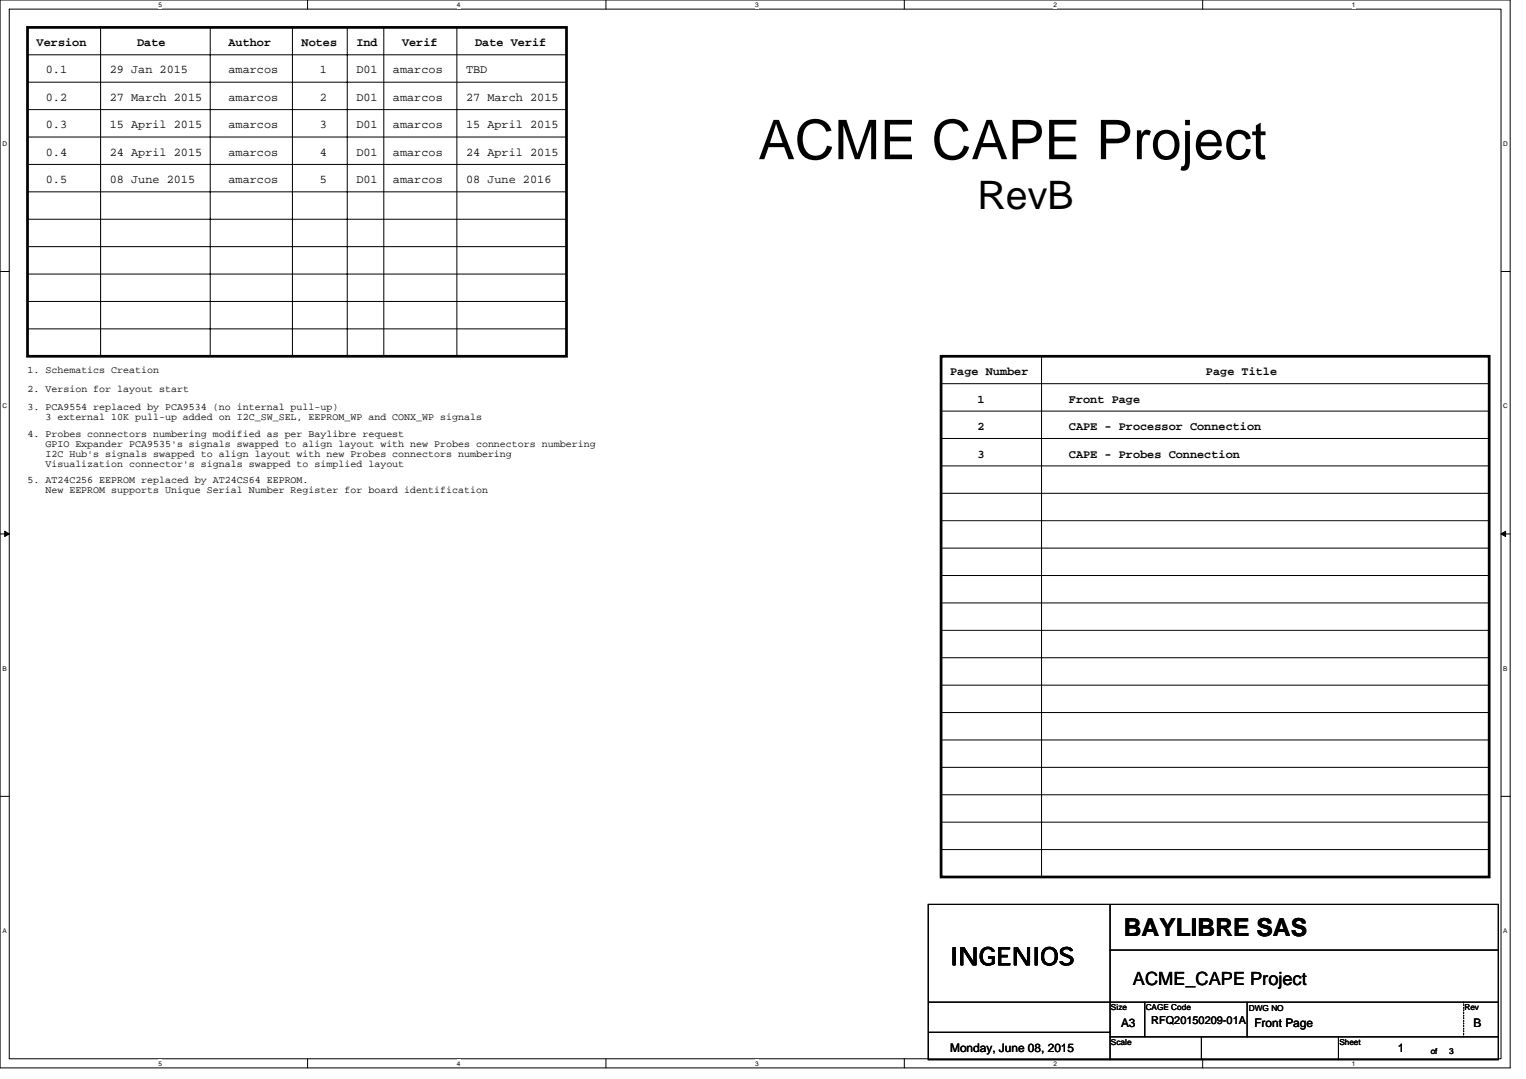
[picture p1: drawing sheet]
<svg xmlns="http://www.w3.org/2000/svg" width="297mm" height="210mm" viewBox="0 0 297 210" stroke-linecap="round" stroke-linejoin="round" font-family="sans-serif">
<defs><g id="words">
<text font-size="10.7" x="147.6" y="31">ACME CAPE Project</text>
<text font-size="7.6" x="190.3" y="40.7">RevB</text>
<g font-size="4.8">
<text x="218.7" y="182.1">BAYLIBRE SAS</text>
<text x="184.9" y="187.8">INGENIOS</text>
</g>
<text font-size="3.5" x="220.5" y="191.7">ACME_CAPE Project</text>
<g font-size="2.3">
<text x="7.1" y="9">Version</text>
<text x="26.7" y="9">Date</text>
<text x="44.5" y="9">Author</text>
<text x="58.7" y="9">Notes</text>
<text x="69.4" y="9">Ind</text>
<text x="78.3" y="9">Verif</text>
<text x="92.5" y="9">Date Verif</text>
<text x="8.9" y="14.3">0.1</text>
<text x="21.4" y="14.3">29 Jan 2015</text>
<text x="44.5" y="14.3">amarcos</text>
<text x="62.3" y="14.3">1</text>
<text x="69.4" y="14.3">D01</text>
<text x="76.5" y="14.3">amarcos</text>
<text x="90.7" y="14.3">TBD</text>
<text x="8.9" y="19.6">0.2</text>
<text x="21.4" y="19.6">27 March 2015</text>
<text x="44.5" y="19.6">amarcos</text>
<text x="62.3" y="19.6">2</text>
<text x="69.4" y="19.6">D01</text>
<text x="76.5" y="19.6">amarcos</text>
<text x="90.7" y="19.6">27 March 2015</text>
<text x="8.9" y="24.9">0.3</text>
<text x="21.4" y="24.9">15 April 2015</text>
<text x="44.5" y="24.9">amarcos</text>
<text x="62.2" y="24.9">3</text>
<text x="69.4" y="24.9">D01</text>
<text x="76.5" y="24.9">amarcos</text>
<text x="90.7" y="24.9">15 April 2015</text>
<text x="8.9" y="30.3">0.4</text>
<text x="8.9" y="35.6">0.5</text>
<text x="21.4" y="30.3">24 April 2015</text>
<text x="21.4" y="35.6">08 June 2015</text>
<text x="44.5" y="30.3">amarcos</text>
<text x="44.5" y="35.6">amarcos</text>
<text x="62.2" y="30.3">4</text>
<text x="62.2" y="35.6">5</text>
<text x="69.4" y="30.3">D01</text>
<text x="69.4" y="35.6">D01</text>
<text x="76.5" y="30.3">amarcos</text>
<text x="76.5" y="35.6">amarcos</text>
<text x="90.7" y="30.3">24 April 2015</text>
<text x="90.7" y="35.6">08 June 2016</text>
<text x="184.9" y="73.1">Page Number</text>
<text x="234.7" y="73.1">Page Title</text>
<text x="190.3" y="78.4">1</text>
<text x="190.3" y="83.7">2</text>
<text x="208" y="78.4">Front Page</text>
<text x="208" y="83.7">CAPE - Processor Connection</text>
<text x="190.3" y="89.1">3</text>
<text x="208" y="89.1">CAPE - Probes Connection</text>
<text x="218.2" y="199.8">A3</text>
<text x="244.1" y="199.8">Front Page</text>
<text x="286.8" y="199.8">B</text>
<text x="184.9" y="204.8">Monday, June 08, 2015</text>
<text x="272.1" y="204.8">1</text>
</g>
<text font-size="2.1" x="224" y="199.3">RFQ20150209-01A</text>
<g font-size="1.9">
<text x="5.4" y="76.2">2. Version for layout start</text>
<text x="5.4" y="72.7">1. Schematics Creation</text>
<text x="5.4" y="79.8">3. PCA9554 replaced by PCA9534 (no internal pull-up)</text>
<text x="8.8" y="81.7">3 external 10K pull-up added on I2C_SW_SEL, EEPROM_WP and CONX_WP signals</text>
<text x="5.4" y="85.1">4. Probes connectors numbering modified as per Baylibre request</text>
<text x="8.8" y="87.1">GPIO Expander PCA9535's signals swapped to align layout with new Probes connectors numbering</text>
<text x="8.8" y="89">I2C Hub's signals swapped to align layout with new Probes connectors numbering</text>
<text x="5.4" y="94">5. AT24C256 EEPROM replaced by AT24CS64 EEPROM.</text>
<text x="8.8" y="91">Visualization connector's signals swapped to simplied layout</text>
<text x="8.8" y="95.9">New EEPROM supports Unique Serial Number Register for board identification</text>
</g>
<g font-size="1.6">
<text x="216.2" y="196.7">Size</text>
<text x="223" y="196.7">CAGE Code</text>
<text x="243.1" y="196.8">DWG NO</text>
<text x="285" y="196.7">Rev</text>
<text x="216.2" y="203.4">Scale</text>
<text x="260.7" y="203.4">Sheet</text>
<text x="278.5" y="205.2">of</text>
<text x="282" y="205.2">3</text>
</g>
<g font-size="1.3">
<text x="30.8" y="1.3">5</text>
<text x="88.9" y="1.3">4</text>
<text x="147" y="1.3">3</text>
<text x="205" y="1.3">2</text>
<text x="263.1" y="1.3">1</text>
<text x=".5" y="28.4">D</text>
<text x="292.6" y="28.4">D</text>
<text x=".5" y="79.5">C</text>
<text x="292.6" y="79.5">C</text>
<text x=".5" y="130.6">B</text>
<text x="292.6" y="130.6">B</text>
<text x=".5" y="181.7">A</text>
<text x="292.6" y="181.7">A</text>
<text x="30.8" y="207.4">5</text>
<text x="88.9" y="207.4">4</text>
<text x="147" y="207.4">3</text>
<text x="205" y="207.4">2</text>
<text x="263.1" y="207.4">1</text>
</g>
</g></defs>
<path d="M0 0h293.9v207.8h-293.9zM1.8 1.8h290.3v204.3h-290.3z" fill="none" stroke="#000" stroke-width=".19"/>
<g fill="#fff">
<path d="M30.8 .2h.7v1.4h-.7z"/>
<path d="M30.8 206.2h.7v1.5h-.7z"/>
</g>
<path d="M59.9 0v1.8M59.9 206.1v1.7" fill="none" stroke="#000" stroke-width=".19"/>
<g fill="#fff">
<path d="M88.9 .2h.7v1.4h-.7z"/>
<path d="M88.9 206.2h.7v1.5h-.7z"/>
</g>
<path d="M117.9 0v1.8M117.9 206.1v1.7" fill="none" stroke="#000" stroke-width=".19"/>
<g fill="#fff">
<path d="M147 .2h.7v1.4h-.7z"/>
<path d="M147 206.2h.7v1.5h-.7z"/>
</g>
<path d="M176 0v1.8M176 206.1v1.7" fill="none" stroke="#000" stroke-width=".19"/>
<g fill="#fff">
<path d="M205 .2h.7v1.4h-.7z"/>
<path d="M205 206.2h.7v1.5h-.7z"/>
</g>
<path d="M234.1 0v1.8M234.1 206.1v1.7" fill="none" stroke="#000" stroke-width=".19"/>
<g fill="#fff">
<path d="M263.1 .2h.7v1.4h-.7z"/>
<path d="M263.1 206.2h.7v1.5h-.7z"/>
<path d="M.5 27.3h.9v1.4h-.9z"/>
<path d="M292.6 27.3h.9v1.4h-.9z"/>
<path d="M.5 78.4h.9v1.4h-.9z"/>
<path d="M292.6 78.4h.9v1.4h-.9z"/>
</g>
<path d="M0 52.8h1.8M292.1 52.8h1.8" fill="none" stroke="#000" stroke-width=".19"/>
<g fill="#fff">
<path d="M.5 129.4h.8v1.5h-.8z"/>
<path d="M292.6 129.4h.8v1.5h-.8z"/>
</g>
<path d="M0 103.9h1.8M292.1 103.9h1.8" fill="none" stroke="#000" stroke-width=".19"/>
<path d="M.9 103.4v1l.9-.5zM292.1 103.9l.9 .5v-1z" fill="#000" stroke="#000" stroke-width=".19"/>
<g fill="#fff">
<path d="M.5 180.5h.8v1.4h-.8z"/>
<path d="M292.6 180.5h.8v1.4h-.8z"/>
</g>
<g fill="none" stroke="#000" stroke-width=".19">
<path d="M5.4 10.7h104.9M5.4 16h104.9M19.6 5.3v64M40.9 5.3v64M56.9 5.3v64M67.6 5.3v64M74.7 5.3v64M88.9 5.3v64M5.4 21.3h104.9M5.4 26.7h104.9M5.4 32h104.9M5.4 37.3h104.9"/>
<path d="M5.4 42.7h104.9M5.4 48h104.9M5.4 53.3h104.9M5.4 58.7h104.9M5.4 64h104.9M183.2 74.7h106.6M202.7 69.3v101.4M183.2 96h106.6M183.2 90.7h106.6M183.2 85.3h106.6M183.2 80h106.6M183.2 117.3h106.6"/>
<path d="M183.2 112h106.6M183.2 106.7h106.6M183.2 101.3h106.6M183.2 138.7h106.6M183.2 133.4h106.6M183.2 128h106.6M183.2 122.7h106.6M0 155h1.8M183.2 154.7h106.6M183.2 149.4h106.6M183.2 144h106.6M292.1 155h1.8"/>
<path d="M180.7 176h110.9v30.2h-110.9zM183.2 160h106.6M183.2 165.4h106.6M216 176v30.2M180.8 195.1h110.8M216 184.9h75.6M222.8 195.1v6.7M242.7 195.1v6.7M180.8 200.9h35.2M216 201.8h75.6M233.8 201.8v4.4M260.5 201.8v4.4"/>
</g>
<path d="M5.4 5.3h104.9v64h-104.9zM183.2 69.3h106.6v101.4h-106.6z" fill="none" stroke="#000" stroke-width=".53"/>
<path d="M284.9 195.1v6.7" fill="none" stroke="#000" stroke-width=".19" stroke-dasharray=".2 .3"/>
<use href="#words"/>
</svg>
